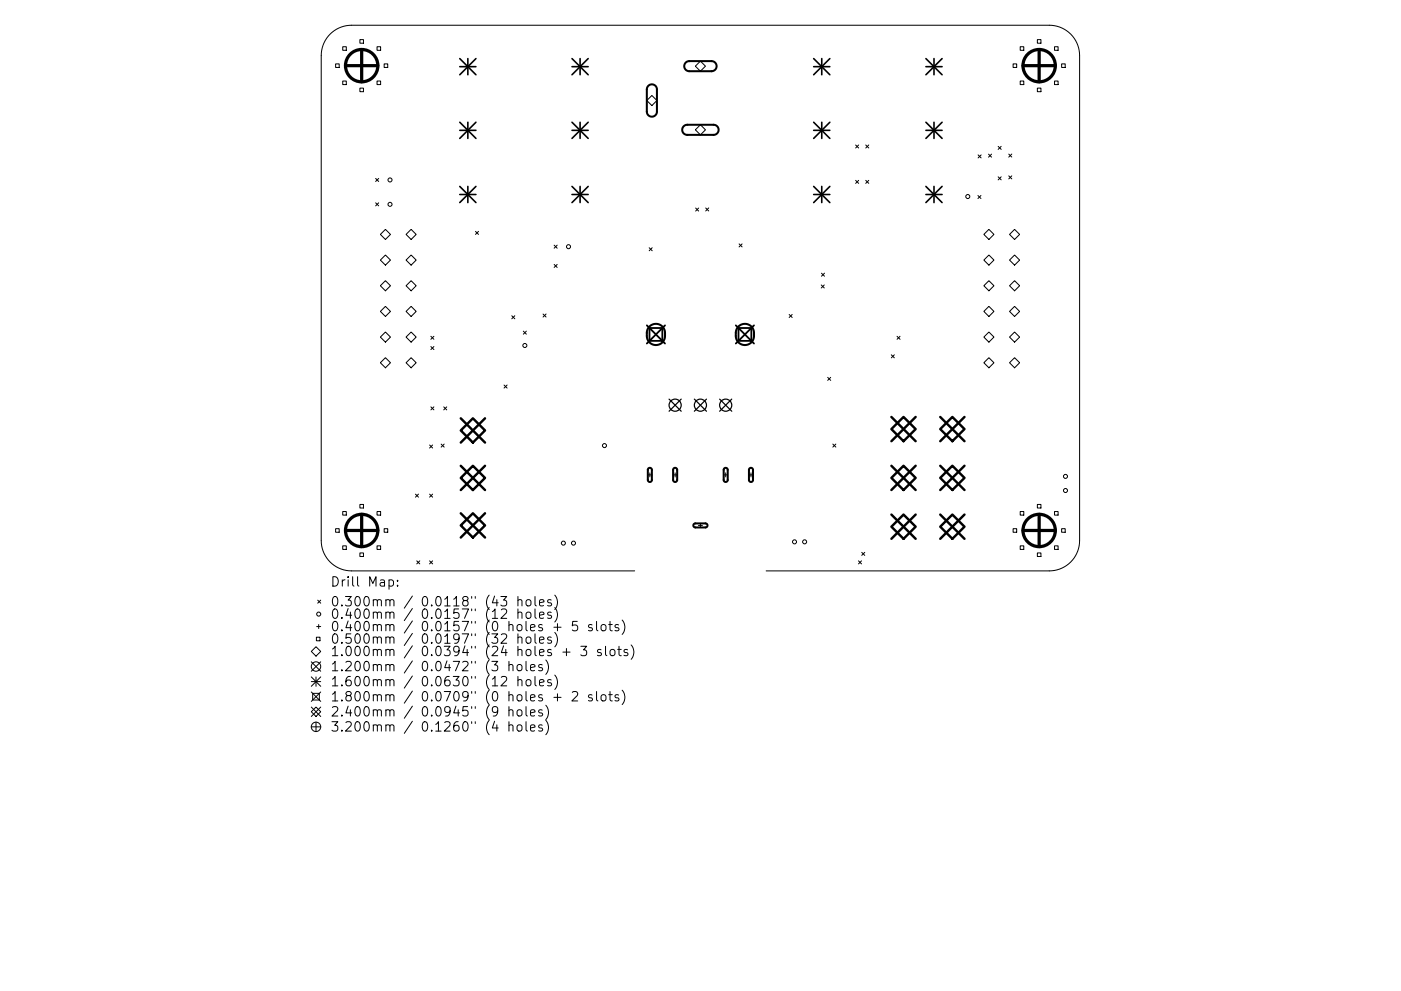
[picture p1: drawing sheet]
<svg xmlns="http://www.w3.org/2000/svg" width="297mm" height="210mm" viewBox="0 0 297 210" stroke-linecap="round" stroke-linejoin="round" font-family="sans-serif">
<defs><g id="words">
<g font-size="2.8">
<text x="70" y="124.5">Drill Map:</text>
<text x="70" y="128.7">0.300mm / 0.0118&quot; (43 holes)</text>
<text x="70" y="131.3">0.400mm / 0.0157&quot; (12 holes)</text>
<text x="70" y="133.9">0.400mm / 0.0157&quot; (0 holes + 5 slots)</text>
<text x="70" y="136.6">0.500mm / 0.0197&quot; (32 holes)</text>
<text x="70" y="139.2">1.000mm / 0.0394&quot; (24 holes + 3 slots)</text>
<text x="70" y="142.4">1.200mm / 0.0472&quot; (3 holes)</text>
<text x="70" y="145.6">1.600mm / 0.0630&quot; (12 holes)</text>
<text x="70" y="148.8">1.800mm / 0.0709&quot; (0 holes + 2 slots)</text>
<text x="70" y="152">2.400mm / 0.0945&quot; (9 holes)</text>
<text x="70" y="155.2">3.200mm / 0.1260&quot; (4 holes)</text>
</g>
</g></defs>
<g fill="none" stroke="#000" stroke-width=".21">
<path d="M71.2 13.6h.7v.7h-.7zM72.7 9.9h.7v.8h-.7zM72.7 17.2h.7v.7h-.7zM76.3 8.4h.8v.8h-.8zM76.3 18.7h.8v.8h-.8zM79.9 9.9h.8v.8h-.8zM79.9 17.2h.8v.7h-.8zM81.4 13.6h.8v.7h-.8zM148.5 13l1.1 1-1.1 1.1-1.1-1.1zM214.8 13.6h.8v.7h-.8zM216.3 9.9h.8v.8h-.8zM216.3 17.2h.8v.7h-.8z"/>
<path d="M219.9 8.4h.8v.8h-.8zM219.9 18.7h.8v.8h-.8zM223.6 9.9h.7v.8h-.7zM223.6 17.2h.7v.7h-.7zM225.1 13.6h.7v.7h-.7zM79.6 37.9l.7 .6M80.3 37.9l-.7 .6M137.1 21.3l1.1-1 1.1 1-1.1 1.1zM147.4 27.5l1.1-1 1.1 1-1.1 1.1zM181.4 30.8l.7 .6M181.4 38.3l.7 .6M182.1 30.8l-.7 .6"/>
<path d="M182.1 38.3l-.7 .6M183.6 30.8l.6 .6M183.6 38.3l.6 .6M184.2 30.8l-.6 .6M184.2 38.3l-.6 .6M207.4 32.9l.6 .6M208 32.9l-.6 .6M209.6 32.7l.6 .6M210.2 32.7l-.6 .6M211.6 31.1l.7 .6M211.6 37.5l.7 .7M212.3 31.1l-.7 .6"/>
<path d="M212.3 37.5l-.7 .7M213.9 32.7l.6 .6M213.9 37.3l.6 .7M214.5 32.7l-.6 .6M214.5 37.3l-.6 .7M79.6 43l.7 .7M80.3 43l-.7 .7M80.6 49.7l1.1-1 1.1 1-1.1 1.1zM80.6 55.2l1.1-1.1 1.1 1.1-1.1 1.1zM86.1 49.7l1.1-1 1 1-1 1.1zM87.2 54.1l1 1.1-1 1.1-1.1-1.1zM100.8 49.1l.7 .6"/>
<path d="M101.5 49.1l-.7 .6M117.5 52l.6 .7M117.5 56.1l.6 .6M118.1 52l-.6 .7M118.1 56.1l-.6 .6M137.6 52.6l.7 .6M138.3 52.6l-.7 .6M147.5 44.1l.6 .7M148.1 44.1l-.6 .7M149.6 44.1l.7 .7M150.3 44.1l-.7 .7M156.7 51.7l.6 .7"/>
<path d="M157.3 51.7l-.6 .7M174.2 58l.6 .6M174.8 58l-.6 .6M207.3 41.5l.7 .6M208 41.5l-.7 .6M208.6 49.7l1.1-1 1 1-1 1.1zM208.6 55.2l1.1-1.1 1 1.1-1 1.1zM214 49.7l1.1-1 1.1 1-1.1 1.1zM215.1 54.1l1.1 1.1-1.1 1.1-1.1-1.1zM80.6 60.6l1.1-1 1.1 1-1.1 1.1zM80.6 71.5l1.1-1.1 1.1 1.1-1.1 1.1zM80.6 77l1.1-1.1 1.1 1.1-1.1 1z"/>
<path d="M81.7 65l1.1 1.1-1.1 1-1.1-1zM86.1 60.6l1.1-1 1 1-1 1.1zM86.1 71.5l1.1-1.1 1 1.1-1 1.1zM86.1 77l1.1-1.1 1 1.1-1 1zM87.2 65l1 1.1-1 1-1.1-1zM91.4 71.3l.6 .7M91.4 73.5l.6 .7M92 71.3l-.6 .7M92 73.5l-.6 .7M108.5 67l.6 .6M109.1 67l-.6 .6M111 70.3l.6 .6"/>
<path d="M111.6 70.3l-.6 .6M115.1 66.6l.7 .7M115.8 66.6l-.7 .7M167.3 66.7l.7 .7M168 66.7l-.7 .7M174.1 60.5l.7 .6M174.8 60.5l-.7 .6M189 75.3l.6 .6M189.6 75.3l-.6 .6M190.2 71.3l.6 .7M190.8 71.3l-.6 .7M208.6 60.6l1.1-1 1 1-1 1.1z"/>
<path d="M208.6 66.1l1.1-1.1 1 1.1-1 1zM208.6 71.5l1.1-1.1 1 1.1-1 1.1zM208.6 77l1.1-1.1 1 1.1-1 1zM214 60.6l1.1-1 1.1 1-1.1 1.1zM214 71.5l1.1-1.1 1.1 1.1-1.1 1.1zM214 77l1.1-1.1 1.1 1.1-1.1 1zM215.1 65l1.1 1.1-1.1 1-1.1-1zM91.1 94.4l.6 .7M91.4 86.3l.6 .7M91.7 94.4l-.6 .7M92 86.3l-.6 .7M93.5 94.2l.7 .7"/>
<path d="M94.1 86.3l.6 .7M94.2 94.2l-.7 .7M94.7 86.3l-.6 .7M106.9 81.7l.6 .6M107.5 81.7l-.6 .6M175.5 80.1l.6 .6M176.1 80.1l-.6 .6M176.6 94.2l.6 .7M177.2 94.2l-.6 .7M71.2 112.2h.7v.7h-.7zM72.7 108.5h.7v.8h-.7zM72.7 115.8h.7v.8h-.7z"/>
<path d="M76.3 107h.8v.8h-.8zM76.3 117.3h.8v.8h-.8zM79.9 108.5h.8v.8h-.8zM79.9 115.8h.8v.8h-.8zM81.4 112.2h.8v.7h-.8zM88.1 104.8l.6 .7M88.4 119l.6 .6M88.7 104.8l-.6 .7M89 119l-.6 .6M91.1 104.8l.6 .7M91.1 119l.6 .6M91.7 104.8l-.6 .7"/>
<path d="M91.7 119l-.6 .6M137.4 100.8h.8M137.8 100.3v.9M142.7 100.8h.9M143.1 100.3v.9M148.1 111.5h.8M148.5 111v.9M153.4 100.8h.9M153.9 100.3v.9M158.8 100.8h.8M159.2 100.3v.9M182 119l.7 .6"/>
<path d="M182.7 119l-.7 .6M182.7 117.2l.6 .6M183.3 117.2l-.6 .6M214.8 112.2h.8v.7h-.8zM216.3 108.5h.8v.8h-.8zM216.3 115.8h.8v.8h-.8zM219.9 107h.8v.8h-.8zM219.9 117.3h.8v.8h-.8zM223.6 108.5h.7v.8h-.7zM223.6 115.8h.7v.8h-.7zM225.1 112.2h.7v.7h-.7zM66 138.2l1-1 1 1-1 1z"/>
<path d="M67.1 135.2h.7v.8h-.7zM67.1 132.9h.9M67.4 127.3l.6 .7M67.6 132.5v.9M68 127.3l-.6 .7M82.5 123.1l.6-.1 .3 .4v.6l-.2 .3h-.7M84.3 124.2v.2M84.3 123.1v.2M106.2 126.6h1.2l-.6 .7 .5 .2v.9l-.2 .2h-.6l-.3-.2M106.3 129.4l.3-.2 .6 .1a.54 .54 0 0 1 .1 .8l-1.1 1.1h1.2M106.3 134.7l.3-.2 .6 .1a.54 .54 0 0 1 .1 .7l-1.1 1.2h1.2M109.8 127.4l.3-.2 .5 .1 .1 1.3"/>
<path d="M109.8 130.1a.5 .5 0 0 1 .9 0v1.1M109.8 135.3a.5 .5 0 0 1 .9 .1v1.1M109.8 126.6v2M109.8 129.2v2M109.8 134.5v2M111.6 127.4l.3-.2a.54 .54 0 0 1 .7 .4v.6a.54 .54 0 0 1-.5 .4 .54 .54 0 0 1-.6-.4zM111.6 130.1a.54 .54 0 0 1 .6-.2 .54 .54 0 0 1 .4 .3v.6a.54 .54 0 0 1-.5 .4 .54 .54 0 0 1-.6-.4zM111.6 135.3a.54 .54 0 0 1 .6-.2 .54 .54 0 0 1 .4 .4v.6a.54 .54 0 0 1-.5 .4 .54 .54 0 0 1-.6-.4zM113.4 126.6v1.7l.3 .3M113.4 129.2v1.7l.3 .3M113.4 134.5v1.7l.3 .3M114.4 127.9l.9-.2-.1-.4-.5-.1-.3 .3 .1 1h.7"/>
<path d="M114.4 130.5l.9-.2-.1-.3-.5-.1-.3 .2 .1 1h.7M114.4 135.8l.9-.2-.1-.4-.5-.1-.3 .3 .1 1h.7M116.9 127.3l-.5-.1-.3 .3 .1 .3 .7 .2v.5h-.8M116.9 130l-.5-.1-.3 .2 .1 .3 .7 .2v.5h-.8M116.9 135.2l-.5-.1-.3 .3 .1 .3 .7 .2v.5h-.8M117.4 133.1h1.6M117.6 126.3a2.29 2.29 0 0 1 0 3M117.6 128.9a2.29 2.29 0 0 1 0 3.1M117.6 134.2a2.29 2.29 0 0 1 0 3M118.2 132.3v1.5M119.3 138.4h1.6M120.1 137.6v1.5"/>
<path d="M122.4 131.8h-1l-.1 1 .3-.2 .7 .1 .2 .3-.1 .6-.3 .2h-.5l-.3-.2M123.1 137.1h1.3l-.7 .8a.54 .54 0 0 1 .7 .4v.4l-.2 .3-.8 .1-.3-.2M125.5 132.6l-.4-.1-.3 .3 .1 .3 .6 .2v.4h-.7M126.5 131.8v1.8l.3 .2M127.4 137.9l-.4-.1-.3 .3 .1 .3 .6 .1v.5h-.7M127.5 132.7a.54 .54 0 0 1 .6-.2 .54 .54 0 0 1 .4 .4v.6a.54 .54 0 0 1-.5 .4 .54 .54 0 0 1-.6-.4zM128.4 137.1v1.7l.3 .3M129.1 132.5h.7M129.3 131.8v1.8l.1 .1 .4 .1M129.5 137.9a.54 .54 0 0 1 .9 .3v.5a.54 .54 0 0 1-.5 .4 .54 .54 0 0 1-.6-.4v-.5zM131 137.8h.7M131.1 132.6l-.4-.1-.3 .3 .1 .3 .6 .2v.4h-.7"/>
<path d="M131.2 137.1v1.7l.1 .2 .4 .1M131.9 131.6a2.29 2.29 0 0 1 0 3M133.1 137.9l-.5-.1-.3 .3 .1 .3 .7 .1v.5h-.8M133.8 136.8a2.29 2.29 0 0 1 0 3.1M134.6 121.1h-60.1a6.4 6.4 0 0 1-6.4-6.4v-102.9a6.4 6.4 0 0 1 6.4-6.4h148a6.4 6.4 0 0 1 6.4 6.4v102.9a6.4 6.4 0 0 1-6.4 6.4h-60.1M66 140.4l2 2M66 143.6l2 2M66 144.6h2M66 146.8l2 2M66 150l2 2M66 154.2h2M66.3 147.1h1.4v1.4h-1.4z"/>
<path d="M67 150l1 1-1 1-1-1zM67 143.6v2M67 153.2v2M68 140.4l-2 2M68 143.6l-2 2M68 146.8l-2 2M68 150l-2 2M106.3 143.7l.3-.2 .6 .1a.54 .54 0 0 1 .1 .8l-1.1 1.1h1.2M107.9 141.2a.5 .5 0 0 1 .9 .1v1M107.9 150.8a.5 .5 0 0 1 .9 .1v1M107.9 154a.5 .5 0 0 1 .9 .1v1M107.9 140.3v2"/>
<path d="M107.9 149.9v2M107.9 153.1v2M109.7 141.2a.54 .54 0 0 1 .6-.2 .54 .54 0 0 1 .4 .4v.5a.54 .54 0 0 1-.6 .4 .54 .54 0 0 1-.5-.4zM109.7 150.8a.54 .54 0 0 1 .6-.2 .54 .54 0 0 1 .4 .4l-.1 .7a.54 .54 0 0 1-.6 .2 .54 .54 0 0 1-.4-.4zM109.7 154a.54 .54 0 0 1 .6-.2 .54 .54 0 0 1 .4 .4v.5a.54 .54 0 0 1-.6 .4 .54 .54 0 0 1-.5-.4zM109.8 144.4a.5 .5 0 0 1 .9 .1v1M109.8 143.5v2M111.5 140.3v1.7l.3 .3M111.5 149.9v1.7l.3 .3M111.5 153.1v1.7l.3 .3M111.6 144.4a.54 .54 0 0 1 .6-.2 .54 .54 0 0 1 .4 .4v.5a.54 .54 0 0 1-.5 .4 .54 .54 0 0 1-.6-.4zM112.5 141.7l.9-.2-.1-.4-.5-.1-.3 .3 .1 .9h.7"/>
<path d="M112.5 151.3l.9-.2-.1-.4-.5-.1-.3 .3 .1 .9h.7M112.5 154.5l.9-.2-.1-.4-.5-.1-.3 .3 .1 .9h.7M113.4 143.5v1.7l.3 .3M114.4 144.9l.9-.2-.1-.4-.5-.1-.3 .3 .1 .9h.7M115 141.1l-.5-.1-.3 .3 .1 .3 .7 .1v.5h-.8M115 150.7l-.5-.1-.3 .3 .1 .3 .7 .1v.5h-.8M115 153.9l-.5-.1-.3 .3 .1 .3 .7 .1v.5h-.8M115.7 140a2.29 2.29 0 0 1 0 3.1M115.7 149.6a2.29 2.29 0 0 1 0 3.1M115.7 152.8a2.29 2.29 0 0 1 0 3.1M116.9 144.3l-.5-.1-.3 .3 .1 .3 .7 .1v.5h-.8M117.4 148h1.6"/>
<path d="M117.6 143.2a2.29 2.29 0 0 1 0 3.1M118.2 147.2v1.5M121.3 146.9l.3-.2 .7 .1a.54 .54 0 0 1 .1 .8l-1.2 1.1h1.3M125.5 147.5l-.4-.1-.3 .3 .1 .3 .6 .1v.5h-.7M126.5 146.7v1.7l.3 .3M127.5 147.6a.54 .54 0 0 1 .6-.2 .54 .54 0 0 1 .4 .4v.5a.54 .54 0 0 1-.5 .4 .54 .54 0 0 1-.6-.4zM129.1 147.4h.7M129.3 146.7v1.7l.1 .2 .4 .1M131.1 147.5l-.4-.1-.3 .3 .1 .3 .6 .1v.5h-.7M131.9 146.4a2.29 2.29 0 0 1 0 3.1"/>
<circle cx="82.7" cy="38.2" r=".43"/>
<circle cx="82.7" cy="43.4" r=".43"/>
<circle cx="120.5" cy="52.3" r=".43"/>
<circle cx="205.2" cy="41.7" r=".43"/>
<circle cx="111.3" cy="73.3" r=".43"/>
<circle cx="128.2" cy="94.5" r=".43"/>
<circle cx="119.4" cy="115.2" r=".43"/>
<circle cx="121.6" cy="115.2" r=".43"/>
<circle cx="168.5" cy="115" r=".43"/>
<circle cx="170.6" cy="115" r=".43"/>
<circle cx="225.9" cy="101.1" r=".43"/>
<circle cx="225.9" cy="104.1" r=".43"/>
<circle cx="67.6" cy="130.3" r=".43"/>
<circle cx="67" cy="141.4" r="1"/>
<circle cx="67" cy="154.2" r="1"/>
</g>
<path d="M137.5 18.2a1.07 1.07 0 0 1 1.1-.2 1.07 1.07 0 0 1 .7 1v4.7a1.07 1.07 0 0 1-1.1 1.1 1.07 1.07 0 0 1-1.1-1.1v-4.8zM145.4 13.3l.6-.3h4.9a1.07 1.07 0 0 1 1 1 1.07 1.07 0 0 1-1 1.1h-4.8a1.07 1.07 0 0 1-.9-.7 1.07 1.07 0 0 1 .2-1.1zM145 26.8l.6-.3h5.7a1.07 1.07 0 0 1 1.1 1 1.07 1.07 0 0 1-1.1 1.1h-5.6a1.07 1.07 0 0 1-1-.6 1.07 1.07 0 0 1 .3-1.2zM137.7 69.3a1.93 1.93 0 0 1 2.1-.4 1.93 1.93 0 0 1 1.2 1.7v.7a1.93 1.93 0 0 1-1.9 1.9 1.93 1.93 0 0 1-2-1.9l.1-1.2zM156.6 69.3a1.93 1.93 0 0 1 2.1-.4 1.93 1.93 0 0 1 1.2 1.7v.7a1.93 1.93 0 0 1-2 1.9 1.93 1.93 0 0 1-1.9-1.9l.1-1.2zM137.5 99.4l.4-.1 .3 .3v2.3l-.4 .4-.3-.1-.1-.3v-2.3zM142.8 99.4l.5-.1 .3 .3v2.3l-.4 .4-.3-.1-.2-.3v-2.3zM153.6 99.4l.4-.1 .3 .3v2.3l-.4 .4-.3-.1-.2-.3v-2.3zM158.9 99.4l.5-.1 .2 .3v2.3l-.3 .4-.4-.1-.1-.3v-2.3zM147.1 111.2l.3-.2h2.2l.3 .2 .1 .3-.4 .4h-2.2l-.4-.3z" fill="none" stroke="#000" stroke-width=".43"/>
<g fill="none" stroke="#000" stroke-width=".26">
<path d="M141.9 84.7l2.5 2.6M144.4 84.7l-2.5 2.6M147.2 84.7l2.6 2.6M149.8 84.7l-2.6 2.6M152.6 84.7l2.5 2.6M155.1 84.7l-2.5 2.6"/>
<circle cx="143.1" cy="86" r="1.29"/>
<circle cx="148.5" cy="86" r="1.29"/>
<circle cx="153.9" cy="86" r="1.29"/>
</g>
<g fill="none" stroke="#000" stroke-width=".34">
<path d="M97.5 12.4l3.4 3.5M97.5 14.1h3.4M99.2 12.4v3.5M100.9 12.4l-3.4 3.5M121.3 14.1h3.4M121.3 12.4l3.4 3.5M123 12.4v3.5M124.7 12.4l-3.4 3.5M172.5 14.1h3.4M172.5 12.4l3.4 3.5M174.2 12.4v3.5M175.9 12.4l-3.4 3.5"/>
<path d="M196.3 14.1h3.4M196.3 12.4l3.4 3.5M198 12.4v3.5M199.7 12.4l-3.4 3.5M97.5 25.9l3.4 3.5M97.5 27.7h3.4M97.5 39.6l3.4 3.4M99.2 25.9v3.5M99.2 39.6v3.4M100.9 25.9l-3.4 3.5M100.9 39.6l-3.4 3.4M121.3 27.7h3.4"/>
<path d="M121.3 25.9l3.4 3.5M121.3 39.6l3.4 3.4M123 25.9v3.5M123 39.6v3.4M124.7 25.9l-3.4 3.5M124.7 39.6l-3.4 3.4M172.5 27.7h3.4M172.5 25.9l3.4 3.5M172.5 39.6l3.4 3.4M174.2 25.9v3.5M174.2 39.6v3.4M175.9 25.9l-3.4 3.5"/>
<path d="M175.9 39.6l-3.4 3.4M196.3 27.7h3.4M196.3 25.9l3.4 3.5M196.3 39.6l3.4 3.4M198 25.9v3.5M198 39.6v3.4M199.7 25.9l-3.4 3.5M199.7 39.6l-3.4 3.4M97.5 41.3h3.4M121.3 41.3h3.4M172.5 41.3h3.4M196.3 41.3h3.4"/>
</g>
<path d="M137.1 69l3.9 3.9M137.7 69.6h2.7v2.7h-2.7zM141 69l-3.9 3.9M156 69l3.9 3.9M156.6 69.6h2.7v2.7h-2.7zM159.9 69l-3.9 3.9" fill="none" stroke="#000" stroke-width=".39"/>
<g fill="none" stroke="#000" stroke-width=".51">
<path d="M97.7 91.3l2.6-2.5 2.5 2.5-2.5 2.6zM97.7 88.8l5.1 5.1M97.7 98.8l5.1 5.2M100.3 98.8l2.5 2.6-2.5 2.6-2.6-2.6zM102.8 88.8l-5.1 5.1M102.8 98.8l-5.1 5.2M189 91l2.6-2.5 2.5 2.5-2.5 2.6zM189 88.5l5.1 5.1M189 98.8l5.1 5.2M194.1 88.5l-5.1 5.1M194.1 98.8l-5.1 5.2M199.3 88.5l5.2 5.1"/>
<path d="M199.3 98.8l5.2 5.2M201.9 88.5l2.6 2.5-2.6 2.6-2.6-2.6zM201.9 98.8l2.6 2.6-2.6 2.6-2.6-2.6zM204.5 88.5l-5.2 5.1M204.5 98.8l-5.2 5.2M97.7 111.5l2.6-2.6 2.5 2.6-2.5 2.5zM97.7 108.9l5.1 5.1M102.8 108.9l-5.1 5.1M189 101.4l2.6-2.6 2.5 2.6-2.5 2.6zM189 111.7l2.6-2.5 2.5 2.5-2.5 2.6zM189 109.2l5.1 5.1M194.1 109.2l-5.1 5.1"/>
<path d="M199.3 109.2l5.2 5.1M201.9 109.2l2.6 2.5-2.6 2.6-2.6-2.6zM204.5 109.2l-5.2 5.1"/>
</g>
<g fill="none" stroke="#000" stroke-width=".69">
<path d="M73.3 13.9h6.8M76.7 10.5v6.9M216.9 13.9h6.9M220.3 10.5v6.9M73.3 112.5h6.8M76.7 109.1v6.9M216.9 112.5h6.9M220.3 109.1v6.9"/>
<circle cx="76.7" cy="13.9" r="3.4"/>
<circle cx="220.3" cy="13.9" r="3.4"/>
<circle cx="76.7" cy="112.5" r="3.4"/>
<circle cx="220.3" cy="112.5" r="3.4"/>
</g>
<use href="#words"/>
</svg>
